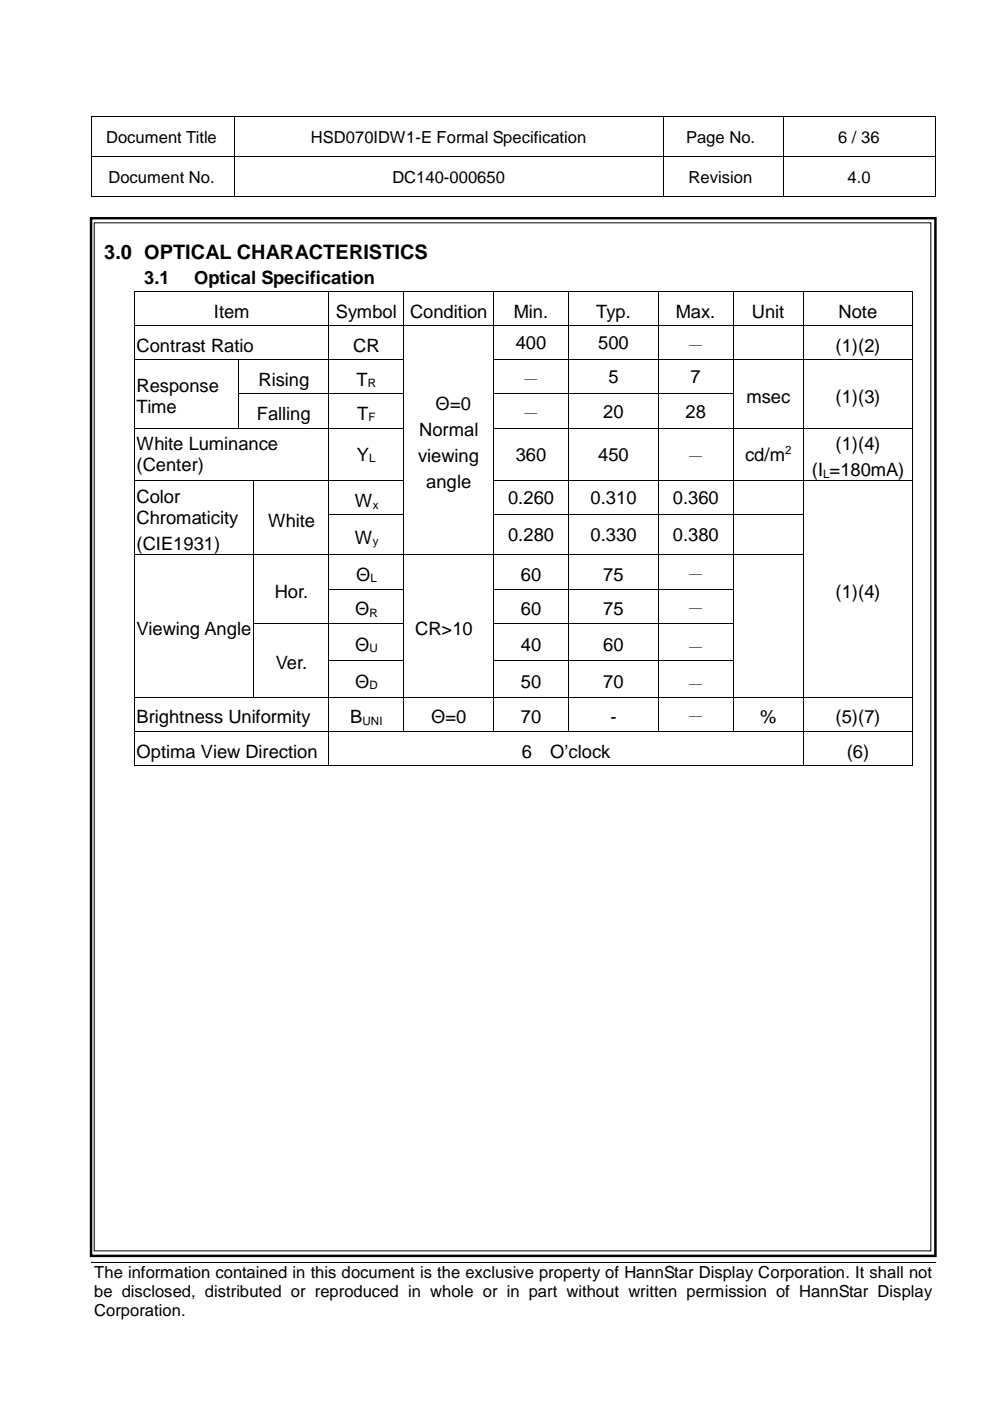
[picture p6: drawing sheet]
<svg xmlns="http://www.w3.org/2000/svg" width="210mm" height="297mm" viewBox="0 0 210 297" stroke-linecap="round" stroke-linejoin="round" font-family="sans-serif">
<defs><g id="words">
<text font-size="4.2" x="22.1" y="54.9">3.0 OPTICAL CHARACTERISTICS</text>
<g font-size="3.9">
<text x="30.6" y="60.2">3.1</text>
<text x="41.1" y="60.2">Optical Specification</text>
<text x="45.3" y="67.4">Item</text>
<text x="71.2" y="67.4">Symbol</text>
<text x="87" y="67.4">Condition</text>
<text x="108.9" y="67.4">Min.</text>
<text x="126.4" y="67.4">Typ.</text>
<text x="143.3" y="67.4">Max.</text>
<text x="159.4" y="67.4">Unit</text>
<text x="177.8" y="67.4">Note</text>
<text x="29" y="74.5">Contrast Ratio</text>
<text x="74.9" y="74.5">CR</text>
<text x="109.3" y="74">400</text>
<text x="126.8" y="74">500</text>
<text x="145.6" y="74.3">－</text>
<text x="177.2" y="74.5">(1)(2)</text>
<text x="29" y="83.2">Response</text>
<text x="54.8" y="81.8">Rising</text>
<text x="75.6" y="81.8">T</text>
<text x="110.7" y="81.6">－</text>
<text x="129" y="81.3">5</text>
<text x="146.4" y="81.3">7</text>
<text x="29" y="87.6">Time</text>
<text x="54.5" y="89">Falling</text>
<text x="75.7" y="89">T</text>
<text x="92.4" y="87">Θ=0</text>
<text x="110.7" y="88.8">－</text>
<text x="127.9" y="88.5">20</text>
<text x="145.4" y="88.5">28</text>
<text x="158.2" y="85.4">msec</text>
<text x="177.2" y="85.4">(1)(3)</text>
<text x="29" y="95.5">White Luminance</text>
<text x="88.9" y="92.5">Normal</text>
<text x="177.2" y="95.5">(1)(4)</text>
<text x="29" y="99.9">(Center)</text>
<text x="75.7" y="97.7">Y</text>
<text x="88.6" y="98">viewing</text>
<text x="109.3" y="97.7">360</text>
<text x="126.8" y="97.7">450</text>
<text x="145.6" y="98">－</text>
<text x="158" y="97.7">cd/m</text>
<text x="172.1" y="101">(I =180mA)</text>
<text x="29" y="106.7">Color</text>
<text x="75.2" y="107.5">W</text>
<text x="90.4" y="103.5">angle</text>
<text x="107.7" y="106.9">0.260</text>
<text x="125.2" y="106.9">0.310</text>
<text x="142.7" y="106.9">0.360</text>
<text x="29" y="111.2">Chromaticity</text>
<text x="56.9" y="111.7">White</text>
<text x="29" y="116.7">(CIE1931)</text>
<text x="75.2" y="115.3">W</text>
<text x="107.7" y="114.8">0.280</text>
<text x="125.2" y="114.8">0.330</text>
<text x="142.7" y="114.8">0.380</text>
<text x="75.5" y="123.1">Θ</text>
<text x="110.4" y="123.1">60</text>
<text x="127.9" y="123.1">75</text>
<text x="145.6" y="122.9">－</text>
<text x="58.3" y="126.8">Hor.</text>
<text x="75.3" y="130.4">Θ</text>
<text x="110.4" y="130.4">60</text>
<text x="127.9" y="130.4">75</text>
<text x="145.6" y="130.2">－</text>
<text x="177.2" y="126.8">(1)(4)</text>
<text x="29" y="134.7">Viewing Angle</text>
<text x="75.3" y="138">Θ</text>
<text x="88.1" y="134.7">CR&gt;10</text>
<text x="110.4" y="138">40</text>
<text x="127.9" y="138">60</text>
<text x="58.5" y="141.9">Ver.</text>
<text x="145.6" y="138.5">－</text>
<text x="75.3" y="145.8">Θ</text>
<text x="110.4" y="145.8">50</text>
<text x="127.9" y="145.8">70</text>
<text x="145.6" y="146.4">－</text>
<text x="29" y="153.4">Brightness Uniformity</text>
<text x="74.3" y="153.4">B</text>
<text x="91.4" y="153.4">Θ=0</text>
<text x="110.4" y="153.4">70</text>
<text x="129.4" y="153.4">-</text>
<text x="145.6" y="153.2">－</text>
<text x="161.2" y="153.4">%</text>
<text x="177.2" y="153.4">(5)(7)</text>
<text x="29" y="160.6">Optima View Direction</text>
<text x="110.6" y="160.6">6</text>
<text x="116.7" y="160.6">O’clock</text>
<text x="179.5" y="160.6">(6)</text>
</g>
<g font-size="3.5">
<text x="22.5" y="30.3">Document Title</text>
<text x="65.9" y="30.3">HSD070IDW1-E Formal Specification</text>
<text x="145.5" y="30.3">Page No.</text>
<text x="177.7" y="30.3">6 / 36</text>
<text x="23" y="38.7">Document No.</text>
<text x="83.2" y="38.7">DC140-000650</text>
<text x="146" y="38.7">Revision</text>
<text x="179.7" y="38.7">4.0</text>
<text x="20" y="270.9">The information contained in this document is the exclusive property of HannStar Display Corporation. It shall not</text>
<text x="20" y="275">be disclosed, distributed or reproduced in whole or in part without written permission of HannStar Display</text>
<text x="20" y="279.1">Corporation.</text>
</g>
<g font-size="2.5">
<text x="78" y="82.1">R</text>
<text x="78.1" y="89.4">F</text>
<text x="78.3" y="98">L</text>
<text x="166.5" y="96.3">2</text>
<text x="174.5" y="101.3">L</text>
<text x="79" y="107.8">x</text>
<text x="79" y="115.7">y</text>
<text x="78.5" y="123.5">L</text>
<text x="78.3" y="130.7">R</text>
<text x="78.3" y="138.3">U</text>
<text x="78.3" y="146.2">D</text>
<text x="76.8" y="153.7">UNI</text>
</g>
</g></defs>
<g fill="#000">
<path d="M19.4 24.7h.2v.1h-.2zM19.4 33.1h.2v.2h-.2zM49.5 24.7h.2v.1h-.2zM49.5 33.1h.2v.2h-.2zM59.1 24.7h.1v.1h-.1zM140.5 24.7h.2v.1h-.2zM140.5 33.1h.2v.2h-.2zM165.9 24.7h.2v.1h-.2zM165.9 33.1h.2v.2h-.2zM198.2 24.7h.1v.1h-.1zM198.2 33.1h.1v.2h-.1zM19.4 41.7h.2v.1h-.2z"/>
<path d="M49.5 41.7h.2v.1h-.2zM140.5 41.7h.2v.1h-.2zM165.9 41.7h.2v.1h-.2zM198.2 41.7h.1v.1h-.1zM198.5 267.5v.2z"/>
</g>
<g fill="none" stroke="#000" stroke-width=".21">
<path d="M19.5 24.8v8.3M19.5 33.3v8.4M19.6 24.8h29.9M19.6 33.2h29.9M49.6 24.8v8.3M49.6 33.3v8.4M49.7 24.8h9.4M49.7 33.2h90.8M59.2 24.8h81.3M140.6 24.8v8.3M140.6 33.3v8.4M140.7 24.8h25.2"/>
<path d="M140.7 33.2h25.2M166 24.8v8.3M166 33.3v8.4M166.1 24.8h32.1M166.1 33.2h32.1M198.2 24.8v8.3M198.2 33.3v8.4M19.6 41.7h29.9M49.7 41.7h90.8M140.7 41.7h25.2M166.1 41.7h32.1M19.5 267.6h179"/>
</g>
<g fill="#fff">
<path d="M19.2 279.9l179.3 .1z"/>
<path d="M198.5 267.7v12.2z"/>
<path d="M198.5 279.9v.1z"/>
</g>
<path d="M19.3 46.3h179v220h-179z" fill="none" stroke="#000" stroke-width=".53"/>
<path d="M20 47.2h177.4v218h-177.4z" fill-rule="evenodd" fill="#fff"/>
<g fill="none" stroke="#000" stroke-width=".21">
<path d="M20 47.2h177.4v218h-177.4zM28.4 61.9v7.1M28.4 69.1v7.1M28.4 76.4v7M28.5 61.8h41.1M28.5 69h41.1M28.5 76.3h22.1M50.7 76.4v7M50.8 76.3h18.8M69.7 61.9v7.1M69.7 69.1v7.1M69.7 76.4v7"/>
<path d="M69.8 61.8h15.7M69.8 69h15.7M69.8 76.3h15.7M85.6 61.9v7.1M85.6 69.1v7.1M85.6 76.4v7M85.7 61.8h18.9M85.7 69h18.9M104.6 61.9v7.1M104.6 69.1v7.1M104.6 76.4v7M104.7 61.8h15.7"/>
<path d="M104.7 69h15.7M104.7 76.3h15.7M120.5 61.9v7.1M120.5 69.1v7.1M120.5 76.4v7M120.6 61.8h18.9M120.6 69h18.9M120.6 76.3h18.9M139.6 61.9v7.1M139.6 69.1v7.1M139.6 76.4v7M139.7 61.8h15.7"/>
<path d="M139.7 69h15.7M139.7 76.3h15.7M155.4 61.9v7.1M155.4 69.1v7.1M155.4 76.4v7M155.5 61.8h14.7M155.5 69h14.7M155.5 76.3h14.7M170.3 61.9v7.1M170.3 69.1v7.1M170.3 76.4v7M170.3 61.8h23.2"/>
<path d="M170.3 69h23.2M170.3 76.3h23.2M193.5 61.9v7.1M193.5 69.1v7.1M193.5 76.4v7M28.4 83.6v7.1M28.4 90.8v11.1M28.5 90.8h22.1M50.7 83.6v7.1M50.8 83.5h18.8M50.8 90.8h18.8M69.7 83.6v7.1"/>
<path d="M69.7 90.8v11.1M69.8 83.5h15.7M69.8 90.8h15.7M85.6 83.6v7.1M85.6 90.8v11.1M104.6 83.6v7.1M104.6 90.8v11.1M104.7 83.5h15.7M104.7 90.8h15.7M120.5 83.6v7.1M120.5 90.8v11.1M120.6 83.5h18.9"/>
<path d="M120.6 90.8h18.9M139.6 83.6v7.1M139.6 90.8v11.1M139.7 83.5h15.7M139.7 90.8h15.7M155.4 83.6v7.1M155.4 90.8v11.1M155.5 90.8h14.7M170.3 83.6v7.1M170.3 90.8v11.1M170.3 90.8h23.2M193.5 83.6v7.1"/>
<path d="M193.5 90.8v11.1M28.4 102.1v7M28.4 109.3v8.3M28.4 117.7v7.1M28.5 102h25.3M28.5 117.6h25.3M53.8 102.1v7M53.8 109.3v8.3M53.8 117.7v7.1M53.9 102h15.7M53.9 117.6h15.7M69.7 102.1v7"/>
<path d="M69.7 109.3v8.3M69.7 117.7v7.1M69.8 102h15.7M69.8 109.2h15.7M69.8 117.6h15.7M85.6 102.1v7M85.6 109.3v8.3M85.6 117.7v7.1M85.7 117.6h18.9M104.6 102.1v7M104.6 109.3v8.3M104.6 117.7v7.1"/>
<path d="M104.7 102h15.7M104.7 109.2h15.7M104.7 117.6h15.7M120.5 102.1v7M120.5 109.3v8.3M120.5 117.7v7.1M120.6 102h18.9M120.6 109.2h18.9M120.6 117.6h18.9M139.6 102.1v7M139.6 109.3v8.3M139.6 117.7v7.1"/>
<path d="M139.7 102h15.7M139.7 109.2h15.7M139.7 117.6h15.7M155.4 102.1v7M155.4 109.3v8.3M155.4 117.7v7.1M155.5 102h14.7M155.5 109.2h14.7M155.5 117.6h14.7M170.3 102.1v7M170.3 109.3v8.3M170.3 117.7v7.1"/>
<path d="M170.3 102h23.2M193.5 102.1v7M193.5 109.3v8.3M193.5 117.7v7.1M28.4 125v7M28.4 132.2v7.7M53.8 125v7M53.8 132.2v7.7M53.9 132.1h15.7M69.7 125v7M69.7 132.2v7.7M69.8 124.9h15.7"/>
<path d="M69.8 132.1h15.7M69.8 140h15.7M85.6 125v7M85.6 132.2v7.7M104.6 125v7M104.6 132.2v7.7M104.7 124.9h15.7M104.7 132.1h15.7M104.7 140h15.7M120.5 125v7M120.5 132.2v7.7M120.6 124.9h18.9"/>
<path d="M120.6 132.1h18.9M120.6 140h18.9M139.6 125v7M139.6 132.2v7.7M139.7 124.9h15.7M139.7 132.1h15.7M139.7 140h15.7M155.4 125v7M155.4 132.2v7.7M170.3 125v7M170.3 132.2v7.7M193.5 125v7"/>
<path d="M193.5 132.2v7.7M28.4 140.1v7.7M28.4 148v7M28.4 155.2v7.1M28.5 147.9h25.3M28.5 155.1h41.1M53.8 140.1v7.7M53.9 147.9h15.7M69.7 140.1v7.7M69.7 148v7M69.7 155.2v7.1M69.8 147.9h15.7"/>
<path d="M69.8 155.1h15.7M85.6 140.1v7.7M85.6 148v7M85.7 147.9h18.9M85.7 155.1h18.9M104.6 140.1v7.7M104.6 148v7M104.7 147.9h15.7M104.7 155.1h15.7M120.5 140.1v7.7M120.5 148v7M120.6 147.9h18.9"/>
<path d="M120.6 155.1h18.9M139.6 140.1v7.7M139.6 148v7M139.7 147.9h15.7M139.7 155.1h15.7M155.4 140.1v7.7M155.4 148v7M155.5 147.9h14.7M155.5 155.1h14.7M170.3 140.1v7.7M170.3 148v7M170.3 155.2v7.1"/>
<path d="M170.3 147.9h23.2M170.3 155.1h23.2M193.5 140.1v7.7M193.5 148v7M193.5 155.2v7.1M28.5 162.3h41.1M69.8 162.3h100.4M170.3 162.3h23.2"/>
</g>
<g fill="#000">
<path d="M28.4 61.7h.1v.2h-.1zM28.4 69h.1v.1h-.1zM28.4 76.2h.1v.2h-.1zM50.6 76.2h.2v.2h-.2zM69.6 61.7h.2v.2h-.2zM69.6 69h.2v.1h-.2zM69.6 76.2h.2v.2h-.2zM85.5 61.7h.2v.2h-.2zM85.5 69h.2v.1h-.2zM85.5 76.2h.2v.2h-.2zM104.6 61.7h.1v.2h-.1zM104.6 69h.1v.1h-.1z"/>
<path d="M104.6 76.2h.1v.2h-.1zM120.4 61.7h.2v.2h-.2zM120.4 69h.2v.1h-.2zM120.4 76.2h.2v.2h-.2zM139.5 61.7h.2v.2h-.2zM139.5 69h.2v.1h-.2zM139.5 76.2h.2v.2h-.2zM155.4 61.7h.1v.2h-.1zM155.4 69h.1v.1h-.1zM155.4 76.2h.1v.2h-.1zM170.2 61.7h.1v.2h-.1zM170.2 69h.1v.1h-.1z"/>
<path d="M170.2 76.2h.1v.2h-.1zM193.5 61.7h.1v.2h-.1zM193.5 69h.1v.1h-.1zM193.5 76.2h.1v.2h-.1zM28.4 83.4h.1v.2h-.1zM28.4 90.7h.1v.1h-.1zM50.6 83.4h.2v.2h-.2zM50.6 90.7h.2v.1h-.2zM69.6 83.4h.2v.2h-.2zM69.6 90.7h.2v.1h-.2zM85.5 83.4h.2v.2h-.2zM85.5 90.7h.2v.1h-.2z"/>
<path d="M104.6 83.4h.1v.2h-.1zM104.6 90.7h.1v.1h-.1zM120.4 83.4h.2v.2h-.2zM120.4 90.7h.2v.1h-.2zM139.5 83.4h.2v.2h-.2zM139.5 90.7h.2v.1h-.2zM155.4 83.4h.1v.2h-.1zM155.4 90.7h.1v.1h-.1zM170.2 83.4h.1v.2h-.1zM170.2 90.7h.1v.1h-.1zM193.5 83.4h.1v.2h-.1zM193.5 90.7h.1v.1h-.1z"/>
<path d="M28.4 101.9h.1v.2h-.1zM28.4 109.1h.1v.2h-.1zM28.4 117.6h.1v.1h-.1zM53.8 101.9h.1v.2h-.1zM53.8 109.1h.1v.2h-.1zM53.8 117.6h.1v.1h-.1zM69.6 101.9h.2v.2h-.2zM69.6 109.1h.2v.2h-.2zM69.6 117.6h.2v.1h-.2zM85.5 101.9h.2v.2h-.2zM85.5 109.1h.2v.2h-.2zM85.5 117.6h.2v.1h-.2z"/>
<path d="M104.6 101.9h.1v.2h-.1zM104.6 109.1h.1v.2h-.1zM104.6 117.6h.1v.1h-.1zM120.4 101.9h.2v.2h-.2zM120.4 109.1h.2v.2h-.2zM120.4 117.6h.2v.1h-.2zM139.5 101.9h.2v.2h-.2zM139.5 109.1h.2v.2h-.2zM139.5 117.6h.2v.1h-.2zM155.4 101.9h.1v.2h-.1zM155.4 109.1h.1v.2h-.1zM155.4 117.6h.1v.1h-.1z"/>
<path d="M170.2 101.9h.1v.2h-.1zM170.2 109.1h.1v.2h-.1zM170.2 117.6h.1v.1h-.1zM193.5 101.9h.1v.2h-.1zM193.5 109.1h.1v.2h-.1zM193.5 117.6h.1v.1h-.1zM28.4 124.8h.1v.2h-.1zM28.4 132h.1v.2h-.1zM53.8 124.8h.1v.2h-.1zM53.8 132h.1v.2h-.1zM69.6 124.8h.2v.2h-.2zM69.6 132h.2v.2h-.2z"/>
<path d="M85.5 124.8h.2v.2h-.2zM85.5 132h.2v.2h-.2zM104.6 124.8h.1v.2h-.1zM104.6 132h.1v.2h-.1zM120.4 124.8h.2v.2h-.2zM120.4 132h.2v.2h-.2zM139.5 124.8h.2v.2h-.2zM139.5 132h.2v.2h-.2zM155.4 124.8h.1v.2h-.1zM155.4 132h.1v.2h-.1zM170.2 124.8h.1v.2h-.1zM170.2 132h.1v.2h-.1z"/>
<path d="M193.5 124.8h.1v.2h-.1zM193.5 132h.1v.2h-.1zM28.4 139.9h.1v.2h-.1zM28.4 147.8h.1v.2h-.1zM28.4 155h.1v.2h-.1zM53.8 139.9h.1v.2h-.1zM53.8 147.8h.1v.2h-.1zM69.6 139.9h.2v.2h-.2zM69.6 147.8h.2v.2h-.2zM69.6 155h.2v.2h-.2zM85.5 139.9h.2v.2h-.2zM85.5 147.8h.2v.2h-.2z"/>
<path d="M85.5 155h.2v.2h-.2zM104.6 139.9h.1v.2h-.1zM104.6 147.8h.1v.2h-.1zM104.6 155h.1v.2h-.1zM120.4 139.9h.2v.2h-.2zM120.4 147.8h.2v.2h-.2zM120.4 155h.2v.2h-.2zM139.5 139.9h.2v.2h-.2zM139.5 147.8h.2v.2h-.2zM139.5 155h.2v.2h-.2zM155.4 139.9h.1v.2h-.1zM155.4 147.8h.1v.2h-.1z"/>
<path d="M155.4 155h.1v.2h-.1zM170.2 139.9h.1v.2h-.1zM170.2 147.8h.1v.2h-.1zM170.2 155h.1v.2h-.1zM193.5 139.9h.1v.2h-.1zM193.5 147.8h.1v.2h-.1zM193.5 155h.1v.2h-.1zM28.4 162.3h.1v.1h-.1zM69.6 162.3h.2v.1h-.2zM170.2 162.3h.1v.1h-.1zM193.5 162.3h.1v.1h-.1z"/>
</g>
<use href="#words"/>
</svg>
